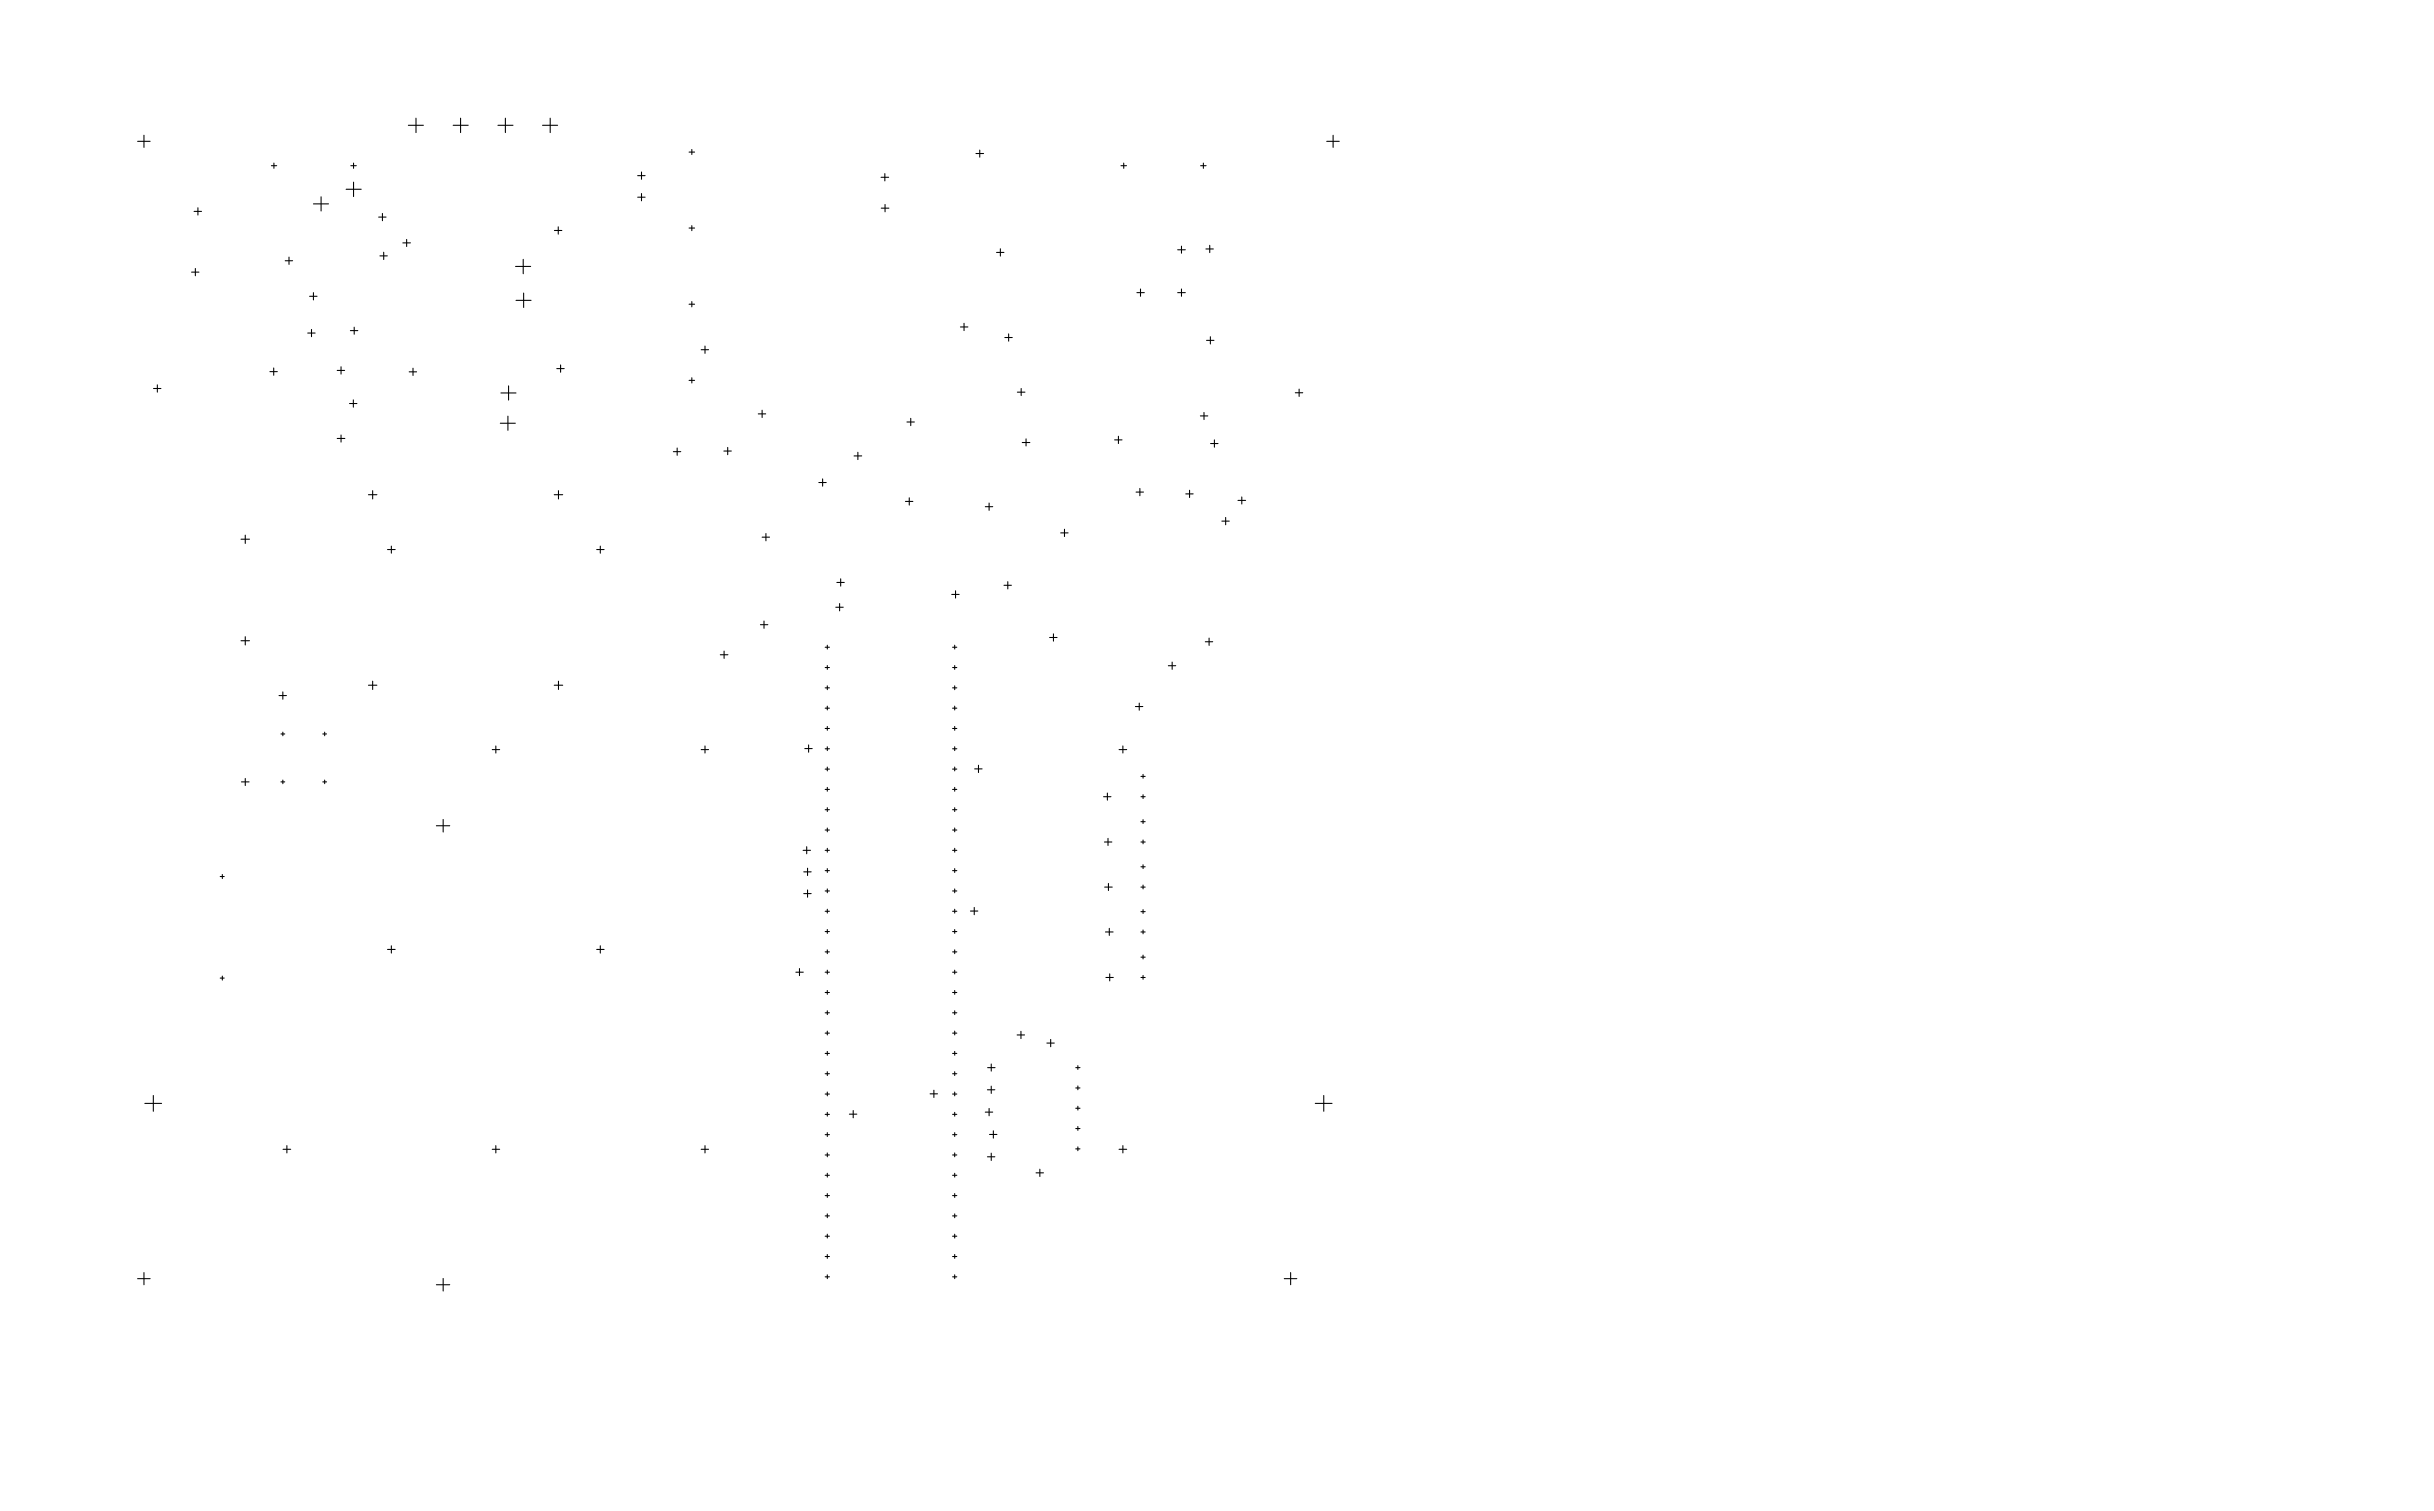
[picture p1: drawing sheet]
<svg xmlns="http://www.w3.org/2000/svg" width="969mm" height="601mm" viewBox="0 0 969 601" stroke-linecap="round" stroke-linejoin="round" font-family="sans-serif">
<g fill="none" stroke="#000" stroke-width=".42">
<path d="M54.8 56.2h5M57.3 53.8v4.9M162.5 49.8h6M165.6 47v5.8M180.4 49.8h6M183.3 47v5.8M198.2 49.8h6M201.1 47v5.8M215.9 49.8h6M219 47v5.8M275.3 59.5v2M389.9 59.7v2.8"/>
<path d="M528 56.2h5M530.6 53.8v4.9M108 65.9h2.1M109 64.9v2.1M127.8 78.3v5.6M137.8 75.3h6M139.6 65.9h2.2M140.7 64.9v2.1M140.7 72.5v5.7M253.8 78.4h3M253.8 69.9h3M255.3 68.4v2.9"/>
<path d="M255.3 77v2.9M274.2 60.5h2.2M350.6 70.5h3.1M352.2 69.1v2.9M388.4 61.1h3.1M446.1 65.9h2.2M447.2 64.9v2.1M477.8 65.9h2.2M478.9 64.9v2.1M77.2 84.1h3M78.8 82.6v3M124.7 81.1h6"/>
<path d="M150.7 86.4h2.9M152.2 84.9v2.9M160.3 96.6h3.1M161.8 95.3v2.8M220.7 91.7h2.9M222.2 90.2v3M274.2 90.7h2.2M275.3 89.8v2M350.7 82.8h3.1M352.3 81.4v2.9M398.1 99v2.9M468.7 99.4h3.1"/>
<path d="M470.2 97.9v2.8M479.9 99.1h3M481.5 97.6v2.9M76.2 108.3h3M77.8 106.8v2.9M113.5 103.7h3M115 102.3v2.9M123.2 117.9h3M124.7 116.4v2.9M151.2 101.8h3M152.7 100.3v3M205.2 106h6"/>
<path d="M205.4 119.5h6M208.2 103.2v5.7M208.4 116.6v5.7M275.3 120v2.1M396.6 100.4h3M452.5 116.4h2.9M453.9 115v2.9M468.7 116.4h3.1M470.2 115v2.9M122.5 132.5h2.9M124 131v3M139.4 131.5h3"/>
<path d="M141 130.2v2.8M274.2 121h2.2M279.1 139.1h2.9M280.6 137.7v2.9M382.3 130.1h2.9M383.7 128.6v2.9M399.9 134.3h3M401.4 132.8v2.9M480.2 135.4h3M481.7 134v2.9M61.1 154.6h3M62.6 153.1v2.9"/>
<path d="M107.4 147.9h3M108.9 146.4v2.9M134.2 147.4h3M135.7 145.9v2.9M140.6 159.1v2.9M162.9 147.9h2.9M164.4 146.5v2.9M199.4 156.3h6M202.4 153.5v5.7M221.6 146.6h3M223.1 145.2v2.9M274.2 151.3h2.2"/>
<path d="M275.3 150.3v2.1M404.9 156h3M406.4 154.6v2.8M515.5 156.3h3M517.1 154.8v2.9M134.2 174.4h3M135.7 173.1v2.8M139.1 160.5h3M199.1 168.4h6M202.2 165.5v5.7M268 179.7h2.9M269.5 178.2v2.9"/>
<path d="M288.1 179.4h3M289.6 178v2.9M301.8 164.7h3M303.3 163.2v2.9M341.4 179.9v2.9M361 167.9h2.9M362.5 166.4v2.9M406.8 176.1h3.1M408.4 174.6v2.8M443.6 175h3M445.1 173.5v3M477.8 165.5h2.9"/>
<path d="M479.2 164.1v2.8M481.8 176.5h3M483.3 175v2.9M146.6 196.8h3.4M148.3 195.2v3.3M220.6 196.8h3.4M222.3 195.2v3.3M325.9 192h2.9M327.4 190.5v2.9M339.9 181.4h3.1M360.4 199.5h2.9M361.9 198v2.9"/>
<path d="M452.1 195.8h3M453.7 194.3v2.9M471.9 196.5h3M473.4 195v2.9M492.7 199.1h3.1M494.2 197.7v2.8M95.9 214.5h3.4M97.6 212.9v3.3M154.2 218.6h3.1M155.8 217.3v2.8M237.5 218.6h2.9M238.9 217.3v2.8"/>
<path d="M303.3 213.7h3M304.8 212.2v3M392.1 201.6h3M393.7 200.1v2.9M422.1 212h3M423.7 210.6v2.9M486.3 207.3h2.9M487.8 205.9v2.9M333.1 231.7h2.9M334.6 230.3v2.9M378.8 236.5h2.9M380.3 235v2.9"/>
<path d="M399.6 232.9h2.9M401.1 231.4v2.9M95.9 254.9h3.4M97.6 253.3v3.3M288.2 259v2.9M302.6 248.5h3M304.1 247.1v2.9M328.4 257.5h1.7M329.3 256.7v1.5M332.6 241.6h3M334.2 240.1v2.9M379.1 257.5h1.7"/>
<path d="M380 256.7v1.5M417.7 253.6h3M419.3 252.2v2.9M479.7 255.3h3M481.2 253.9v2.9M111.1 276.7h2.9M112.6 275.3v2.9M146.6 272.6h3.4M148.3 271v3.3M220.6 272.6h3.4M222.3 271v3.3M286.7 260.5h3"/>
<path d="M328.4 273.7h1.7M328.4 265.6h1.7M329.3 264.8v1.5M329.3 272.8v1.6M379.1 273.7h1.7M379.1 265.6h1.7M380 264.8v1.5M380 272.8v1.6M453.4 279.7v2.8M465 264.8h2.9M466.5 263.4v2.9M111.8 292h1.5"/>
<path d="M112.6 291.3v1.4M128.5 292h1.5M129.2 291.3v1.4M195.9 298.2h3M197.3 296.8v2.8M279.1 298.2h2.9M280.6 296.8v2.8M320.3 297.8h3M321.8 296.4v2.9M328.4 297.9h1.7M328.4 281.7h1.7M328.4 289.8h1.7"/>
<path d="M329.3 280.9v1.6M329.3 289v1.5M329.3 297.1v1.5M379.1 297.9h1.7M379.1 281.7h1.7M379.1 289.8h1.7M380 280.9v1.6M380 289v1.5M380 297.1v1.5M445.4 298.2h3M446.9 296.8v2.8M451.9 281.1h2.9"/>
<path d="M96.1 311.1h3M97.6 309.7v2.8M111.8 311.1h1.5M112.6 310.3v1.5M128.5 311.1h1.5M129.2 310.3v1.5M328.4 306h1.7M328.4 314.1h1.7M329.3 305.2v1.5M329.3 313.2v1.6M379.1 306h1.7M379.1 314.1h1.7"/>
<path d="M380 305.2v1.5M380 313.2v1.6M387.9 305.9h3M389.4 304.4v2.9M439.2 317h3M440.7 315.5v2.8M454.1 317h1.7M454.1 308.9h1.7M454.9 308.1v1.5M454.9 316.2v1.5M173.7 328.5h5.3M176.4 326v5"/>
<path d="M319.6 338.3h3M321.1 336.8v2.9M328.4 338.3h1.7M328.4 322.1h1.7M328.4 330.2h1.7M329.3 321.3v1.6M329.3 329.4v1.5M329.3 337.5v1.5M379.1 338.3h1.7M379.1 322.1h1.7M379.1 330.2h1.7M380 321.3v1.6"/>
<path d="M380 329.4v1.5M380 337.5v1.5M439.6 335h2.9M441 333.5v2.9M454.1 335h1.7M454.1 326.9h1.7M454.9 326.1v1.5M454.9 334.2v1.5M87.6 348.7h1.6M88.5 347.9v1.6M319.9 346.9h2.9M319.9 355.5h2.9"/>
<path d="M321.4 345.4v2.9M321.4 354.1v2.9M328.4 354.5h1.7M328.4 346.4h1.7M329.3 345.6v1.5M329.3 353.6v1.6M379.1 354.5h1.7M379.1 346.4h1.7M380 345.6v1.5M380 353.6v1.6M439.6 352.9h3.1M441.2 351.5v2.8"/>
<path d="M454.1 352.9h1.7M454.1 344.8h1.7M454.9 344v1.6M454.9 352.1v1.5M154.2 377.7h3.1M155.8 376.3v2.9M237.5 377.7h2.9M238.9 376.3v2.9M328.4 378.7h1.7M328.4 362.5h1.7M328.4 370.6h1.7M329.3 361.7v1.6"/>
<path d="M329.3 369.8v1.5M329.3 377.9v1.5M379.1 378.7h1.7M379.1 362.5h1.7M379.1 370.6h1.7M380 361.7v1.6M380 369.8v1.5M380 377.9v1.5M386.2 362.5h3M387.7 361v2.9M440 370.8h3M441.5 369.3v2.9"/>
<path d="M454.1 370.8h1.7M454.1 362.7h1.7M454.9 361.9v1.5M454.9 370v1.5M454.9 380v1.5M87.6 389.1h1.6M88.5 388.3v1.6M316.8 386.8h2.9M318.2 385.3v2.8M328.4 386.8h1.7M328.4 394.9h1.7M329.3 386v1.5"/>
<path d="M329.3 394v1.6M379.1 386.8h1.7M379.1 394.9h1.7M380 386v1.5M380 394v1.6M440.1 388.9h3M441.7 387.4v2.8M454.1 388.9h1.7M454.1 380.8h1.7M454.9 388.1v1.5M328.4 402.9h1.7M328.4 411h1.7"/>
<path d="M328.4 419.1h1.7M329.3 402.1v1.6M329.3 410.2v1.5M329.3 418.3v1.5M379.1 402.9h1.7M379.1 411h1.7M379.1 419.1h1.7M380 402.1v1.6M380 410.2v1.5M380 418.3v1.5M404.8 411.7h3M406.3 410.3v2.9"/>
<path d="M416.6 415h3M418.2 413.5v2.9M57.6 439h6.7M61 435.8v6.3M328.4 435.3h1.7M328.4 427.2h1.7M329.3 426.4v1.5M329.3 434.4v1.6M370.2 435.2h2.9M371.7 433.7v2.9M379.1 435.3h1.7M379.1 427.2h1.7"/>
<path d="M380 426.4v1.5M380 434.4v1.6M393 433.6h2.9M393.1 424.8h2.9M394.5 423.3v2.8M394.5 432.1v2.9M428.1 424.8h1.7M428.1 432.8h1.7M429 423.9v1.6M429 432v1.6M523.5 439h6.7M526.9 435.8v6.3"/>
<path d="M112.7 457.2h3M114.2 455.8v2.9M195.9 457.2h3M197.3 455.8v2.9M279.1 457.2h2.9M280.6 455.8v2.9M328.4 451.4h1.7M328.4 459.5h1.7M328.4 443.3h1.7M329.3 442.5v1.6M329.3 450.6v1.5M329.3 458.7v1.5"/>
<path d="M338.1 443.3h2.9M339.6 441.8v2.9M379.1 451.4h1.7M379.1 459.5h1.7M379.1 443.3h1.7M380 442.5v1.6M380 450.6v1.5M380 458.7v1.5M392.1 442.4h3M393.7 441v2.9M393.8 451.3h3M394.5 458.8v2.9"/>
<path d="M395.4 449.9v2.9M428.1 457.1h1.7M428.1 440.9h1.7M428.1 449h1.7M429 440.1v1.5M429 448.2v1.5M429 456.3v1.5M445.4 457.2h3M446.9 455.8v2.9M328.4 467.6h1.7M328.4 475.7h1.7M329.3 466.8v1.5"/>
<path d="M329.3 474.8v1.6M379.1 467.6h1.7M379.1 475.7h1.7M380 466.8v1.5M380 474.8v1.6M393 460.2h2.9M412.3 466.6h3M413.9 465.1v3M328.4 483.7h1.7M328.4 491.8h1.7M328.4 499.9h1.7M329.3 482.9v1.6"/>
<path d="M329.3 491v1.5M329.3 499.1v1.5M379.1 483.7h1.7M379.1 491.8h1.7M379.1 499.9h1.7M380 482.9v1.6M380 491v1.5M380 499.1v1.5M54.8 508.7h5M57.3 506.3v4.8M173.7 511.1h5.3M176.4 508.6v5"/>
<path d="M328.4 508h1.7M329.3 507.2v1.5M379.1 508h1.7M380 507.2v1.5M511.1 508.7h5M513.7 506.3v4.8"/>
</g>
</svg>
